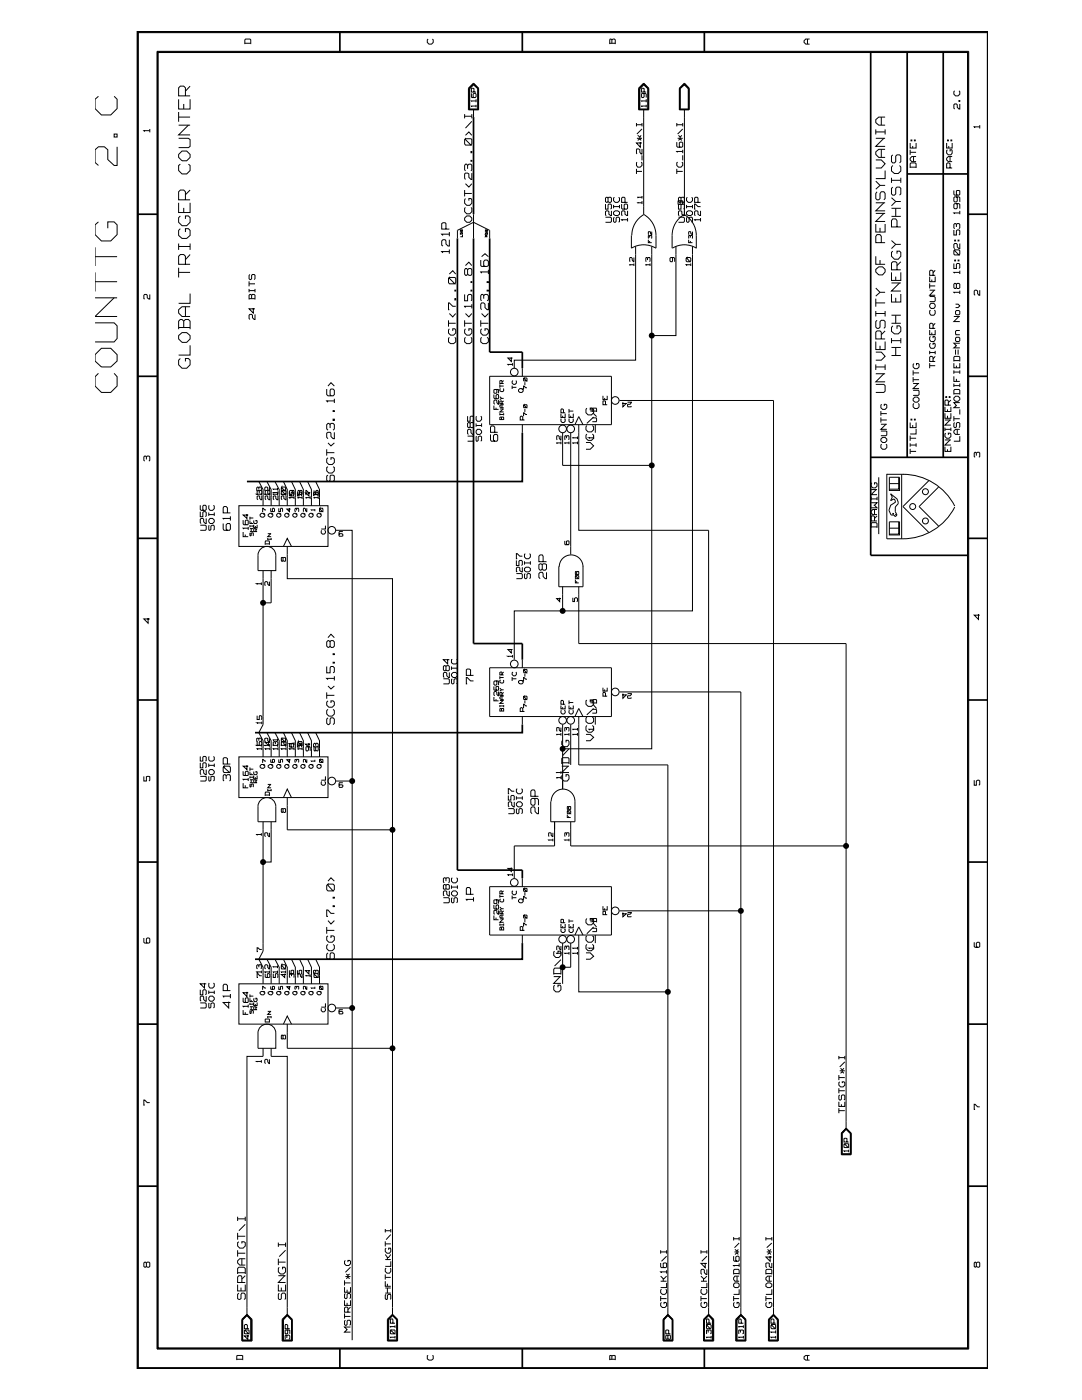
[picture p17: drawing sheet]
<svg xmlns="http://www.w3.org/2000/svg" width="216mm" height="279mm" viewBox="0 0 216 279" stroke-linecap="round" stroke-linejoin="round" font-family="sans-serif">
<g fill="none" stroke="#000" stroke-width=".2">
<path d="M19.6 19.2l-.6 .6v1.9l1.2 1.2h1.9l1.3-1.2v-1.9l-.6-.6M27.6 6.5h169.4v266.5h-169.4zM31.3 10.2h162v259h-162zM35.6 19.8v2h2.3v-2M37 19.1v-1.6l-.3-.3h-.7l-.4 .3v1.6h2.3M37.9 17.2l-.9 1M48.9 8.8v-.8l.1-.2h.9l.1 .2v.8M48.9 8.6h1.1M85.4 7.8l-.1 .2v.5l.3 .3h.5l.3-.3v-.5l-.1-.2M93.5 17.6l1-1 1 1v4.3h-2zM94.1 18.6v.9h.7l.2-.2v-.5l-.2-.2-.4 .2v.5l.2 .2M94.5 16.7l.9 .9v4.2h-1.8v-4.2z"/>
<path d="M94.5 16.9l.8 .8v4.1h-1.6v-4.1zM94.6 18.4v-.7l-.5-.1v.8h.9M95 19.8v.6M95.4 17.7l-.9-.9-.9 .9v4.1M121.7 8.6h1.1M122.1 8.6v-.6l.5-.2 .2 .2v.8M122.1 8l-.3-.2-.1 1M127.4 17.6l1-1 1.1 1v4.3h-2.1zM128.4 18.6l.1 .2v.5l-.4 .2v-.9h.7l.1 .2v.7M128.4 16.7l1 .9v4.2h-1.9v-4.2zM128.5 18.4v-.7l-.4-.1-.1 .8h.9M128.9 19.8v.6"/>
<path d="M129.3 17.7l-.9-.8-.7 .8v4.1h1.6M129.3 17.7v4.1M129.3 17.7l-.9-.9-.8 .9v4.1M135.6 17.6l1-1 .9 1v4.3h-1.9zM135.6 17.7l1-.9 .8 .9v4.1M135.7 17.7l.9-.8 .7 .8v4.1h-1.6zM137.5 17.6l-.9-.9-1 .9v4.2h1.9M161.1 7.8v1M161.5 7.8h-.7l-.4 .3v.4l.4 .3h.7M190.5 18.1l-.2 .2v.5l.4 .3h.5l.3-.3v-.5l-.2-.2M22.8 26.8h.6v.5h-.6zM23.4 29.3v3.7h-.6l-1.3-1.2v-1.9l-.7-.6h-1.2l-.6 .6v2.5l.6 .6"/>
<path d="M29.9 26.1h-1.2l.2 .1M29.9 25.7v.7M35.6 30.8l.7-.7h1l.6 .7v.6l-.6 .7h-1l-.7-.7zM35.6 27.6h2l.3 .3v1.3l-.3 .3h-2M35.6 22.4v1.9M35.6 25h2.3M35.6 23.4h2.3M36 32.8l-.4 .2v1l.7 .7h1l.6-.7v-1l-.3-.2M36.7 20.7v1.1M37 39.9v-1.6l-.3-.4h-.7l-.4 .4v1.6h2.3M37.6 25l-2 1.9h2.3M37.9 37.9l-.9 1"/>
<path d="M92.7 22.8v.8M92.7 37.9v1.3M92.7 38.6h1.4M92.7 23.2h1.4M92.9 39.6l-.2 .3v.7l.4 .4h.6l.4-.4v-.7l-.1-.3h-.4v.4M92.9 36.7l.7 .6 .5-.6M92.9 27.7v.2l1.1 1.1h-1.1l-.2-.3v-.8zM92.9 27.7h1.1l.1 .2v.8l-.1 .3M92.9 27l.7-.7 .5 .7M93.3 33.7v-.7l-.2-.2h-.2l-.2 .2v.9l.2 .2M93.3 33l.3-.2h.4l.1 .2v.9l-.1 .2M94 32h.1v.2h-.1z"/>
<path d="M94 30.2h.1v.3h-.1zM94.1 34.5v1.3l-.5-.4v-.7l-.3-.2h-.4l-.2 .2v.9l.2 .2M94.1 22.8v.8M94.1 24.2l-1.2 1.4M94.5 21.8v1.6M95 21.2h-.9v.1M95 20.2h-.9M95 20.9v.5M121.3 39.5l.2-.1h.3l.2 .1v.7l-.2 .2h-.3l-.2-.2zM121.3 39.5l-.1-.1-.4 .1v.7l.2 .2 .3-.2M122.6 39.4l-.2 .1v.5l.4 .4h.5l.3-.4v-.5l-.2-.1M127 34.2h1.1"/>
<path d="M127 24.9h1.1M127 24.6v.6M127 33.7v1M127.1 32.3l-.1 .7 .3 .4h.5l.3-.4v-.5l-.2-.2M127.1 27.6h1M127.3 28l.4-.3 .2 .3M127.3 27l.4 .3v.4M127.8 28.4v1l-.8-.9h1.1M127.9 27l-.2 .3M128.1 29.7v1h-.2l-.2-.3v-.5l-.3-.2h-.3l-.1 .2 .1 .8M128.1 39.4h-.8v.1M128.1 24.6v.6"/>
<path d="M128.1 31v1M128.1 39.1v.5M128.1 25.7l-1 1.1M128.4 21.8v21M128.9 21.2h-.9l.1 .1M128.9 20.2h-.9h.1M128.9 20.9v.5M135 28.4v.8l.2 .2h.9l.1-.2v-.7l-.1-.1h-.4l-.1 .1v.7l.1 .2M135 24.6v.6M135 33.7v1M135 34.2h1.2M135 24.9h1.2"/>
<path d="M135.2 32.3l-.2 .2v.5l.4 .4h.5l.3-.4v-.5l-.1-.2M135.2 27.6h1M135.4 28l.3-.3 .4 .3M135.4 27l.3 .3v.4M135.9 39.5l.2-.1h.3l.2 .1v.7l-.2 .2h-.3l-.2-.2zM135.9 39.5l-.2-.1-.3 .1v.7l.2 .2 .3-.2M136.1 27l-.4 .3M136.2 30.2h-1.2l.2 .2M136.2 24.6v.6M136.2 29.9v.7M136.2 31v1M136.2 25.7l-1 1.1"/>
<path d="M136.6 21.8v21M137.2 39.4l-.2 .1v.5l.3 .4h.5l.4-.4v-.5l-.2-.1M174.8 31.9h1.1l.7 .8-.7 .8h-1.1M174.8 25.8v1M174.8 36.2l.8 .8M174.8 27.6h1.8M174.8 26.3h1.8M175 38.3l-.2 .3v1l.2 .3h.3l.3-.3v-1l.3-.3h.5l.2 .3v1l-.2 .3M175.9 23.4v1.6M175.9 29.8v1.6M176.4 27.6l-1.6 1.6h1.8M176.6 37h-1l-.8 .8"/>
<path d="M176.6 34v1.6h-1.8M176.6 29.8h-1.3l-.5 .5v.5l.5 .6h1.3M176.6 23.4h-1.3l-.5 .5v.6l.5 .5h1.3M176.6 25.8v1M177.9 35.5v1M177.9 39.5l.8 .7M177.9 36h1.8M178.1 37.3l-.2 .3v1.1l.2 .2h.4l.2-.2v-1.1l.3-.3h.5l.2 .3v1.1l-.2 .2M178.1 33l-.2 .4v.7l.6 .5h.7l.5-.5v-.7l-.2-.4M178.1 30.9l-.2 .3v1.1l.2 .2h.4l.2-.2v-1.1l.3-.3h.5l.2 .3v1.1l-.2 .2M179.7 35.5v1M181.6 33.5v-.8l.2-.2h.8l.2 .2v.8"/>
<path d="M181.6 28.5v1h1.2v-1M181.6 33.4h1.2M181.6 29.9v1M181.6 30.4h1.2M181.8 27.9h.1v.2h-.1zM182.1 29.1v.4M182.3 31.2v1.1M182.5 27.9h.1v.2h-.1zM182.8 31.2h-.9l-.3 .4v.3l.3 .4h.9M188.9 28.5v1h1.1v-1M189.1 27.9h.1v.2h-.1zM189.1 29.9l-.2 .2v.5l.3 .3h.5l.3-.3-.1-.7h-.3v.3"/>
<path d="M189.3 29.1v.4M189.6 33.5v-.8l-.5-.2-.2 .2v.8h1.1M189.6 31.2v1.1M189.7 27.9h.2v.2h-.2zM190 31.2h-.8l-.3 .4v.3l.3 .4h.8M190.3 38v.8l.2 .1h.8l.2-.1v-.7h-.7v.7l.2 .1M190.8 39.3l.2 .2v.6l-.2 .2h-.3l-.2-.2v-.6l.2-.2h.8l.2 .2v.8M191.3 20.1h.2v.1h-.2zM191.5 20.7v1.1l-.5-.4v-.5l-.2-.2h-.3l-.2 .2v.7l.2 .2M195.5 25.3h-1.1l.2 .2M195.5 25v.7M19 59.4h4.4"/>
<path d="M19 49.4v3.7M19 54.4v3.8M19 56.2h4.4M19 51.2h4.4M19.6 44.3l-.6 .6v1.9l1.2 1.3h1.9l1.3-1.3v-1.9l-.6-.6h-1.3v1.3M22.8 59.4l-3.8 3.8h4.4M29.9 58.8v.9l-.5-.3v-.5l-.2-.1h-.3l-.2 .1v.7l.2 .1M35.6 40.5v1.9h2.3v-1.9M35.6 48.6v1.3M35.6 53.4v2M35.6 54.4h2.3M35.6 49.2h2.3"/>
<path d="M36 45.6l-.4 .4v1l.7 .6h1l.6-.6v-1l-.3-.4h-.6v.7M36 43.1l-.4 .3v1l.7 .6h1l.6-.6v-1l-.3-.3h-.6v.6M36.7 41.5v.9M37 52.7v-1.6l-.3-.3h-.7l-.4 .3v1.6h2.3M37.9 58.6v1.9h-2.3M37.9 50.8l-.9 1M37.9 48.6v1.3M49.7 59.6h1.2M49.7 56.1v1M49.7 57.7v.6M49.7 58h1.2M49.7 56.6h1.2"/>
<path d="M49.9 54.8l-.2 .1v.7l.2 .2 .3-.2v-.7l.2-.1h.3l.2 .1v.7l-.2 .2M50.2 59.6v-.7l.2-.1h.3l.2 .1v.9M50.2 58.9l-.2-.1-.3 .1v.9M50.9 57.7v.6M89 45.7v-1.1l-.2-.2h-.4l-.3 .2v1.1h1.6M89.5 55.5l.2-.1v.1l1.1 1.1h-1.1l-.2-.2zM89.7 55.4h1.1l.1 .1v.9l-.1 .2M89.7 54.7l.6-.7 .6 .7M89.7 50.2h-1.6l.3 .3M89.7 47.8v1.3h-.3l-.4-.4v-.6l-.2-.3h-.4l-.3 .3v.8l.3 .2M89.7 46.7h-1.6l.3 .3M89.7 46.3v.9"/>
<path d="M89.7 49.8v.8M90.8 59.6h.1v.3h-.1zM90.8 57.9h.1v.2h-.1zM91.3 47.6v-1.6l3.2-1.6 3.2 1.6v1.6M91.9 46.4v.3h.1l.1-.3 .2 .1-.1 .2M92 45.9h-.1v.3h.4v-.3h-.3v.3M92.3 46.9v.3h-.4M92.7 58.8v1.2h.6v-1l.3-.2h.4l.1 .2v.9l-.1 .1M92.9 53l.7-.7 .5 .7M92.9 41.4l-.2 .2v.6l.4 .5h.6l.4-.5v-.6l-.1-.2M93.1 43.1h.6l.4 .4v.4l-.4 .5h-.6l-.4-.5v-.4zM93.3 53.8l.3-.2h.4l.1 .2v.9l-.1 .2h-.4l-.3-.2z"/>
<path d="M93.3 53.8l-.2-.2h-.2l-.2 .2v.9l.2 .2h.2l.2-.2M94 57.9h.1v.2h-.1zM94 56.2h.1v.2h-.1zM94.5 42.8v4.8M95.9 51.9v1.1l.2 .2h1.1l.3-.2v-.8l-.3-.3h-.4l-.3 .3v.8l.3 .2M96.1 51.2l.7-.6 .7 .6M96.5 59.6v-.6l-.1-.2h-.3l-.2 .2v.9l.2 .1M96.5 59l.3-.2h.4l.3 .2v.9l-.3 .1M96.9 46.4v.3h.1l.1-.3 .2 .1-.1 .2M97 45.9h-.1v.3h.4v-.3h-.3v.3M97.2 57.9h.3v.2h-.3zM97.2 56.2h.3v.2h-.3z"/>
<path d="M97.3 46.9h-.4l.1 .2-.1 .1h.4M97.5 54.3h-1.6l.2 .2M97.5 53.8v.9M120.8 43.3h1l.2 .2v.7l-.2 .2h-1M120.8 40.7v1h.5v-.8l.2-.2h.3l.2 .2v.7l-.2 .1M122 42.1v.9l-.5-.2v-.6l-.2-.1h-.3l-.2 .1v.7l.2 .1M122.4 42.3l.4-.2h.5l.3 .2v.5l-.3 .2h-.5l-.4-.2zM122.4 40.9v.7M122.4 41.2h1.2M122.6 43.3l-.2 .2v.7l.4 .2 .1-.2v-.7l.2-.2h.3l.2 .2v.7l-.2 .2M123.6 40.9v.7M124 40.7v.9l.2 .1h.9l.1-.1v-.7l-.1-.2h-.4l-.2 .2v.7l.2 .1"/>
<path d="M124.7 40.4v-.9l-.2-.1h-.3l-.2 .1v.9h1.2M125.2 43.9h-1.2l.2 .1M125.2 42.1v.9l-.5-.2v-.6l-.2-.1h-.3l-.2 .1v.7l.2 .1M125.2 43.5v.7M126 47v2.5a4.7 4.7 0 0 1 4.9 0 7.5 7.5 0 0 0-.8-5.2l-1-1.1-.6-.4a4.8 4.8 0 0 0-2.4 4.2M126.5 52.8h-.9l.1 .2M126.5 51.4v.8l-.3-.3v-.3l-.2-.2h-.3l-.1 .2 .1 .6M126.5 52.6v.5M126.8 49.2v22.7h-24.2v1.6M128.1 40.5h-.8v.1M128.1 40.1v.6M129.2 51.9l-.1-.5h-.2v.8"/>
<path d="M129.2 51.6l.4-.2v.8M129.4 47.8v.6h.6M129.6 47.4v-.3l-.1-.1v.6M129.6 47.1h.4v.5M129.6 48.1v.3M129.7 52.8h-.8v.2M129.7 52.6v.5M130 46.2v.6l-.2-.2v-.3h-.4l.1 .5M130 49.2v43.7M134.1 49.5a7.6 7.6 0 0 1 .8-5.2l1-1.1 .6-.4a4.8 4.8 0 0 1 2.4 4.2v2.5M134.1 51.4v.8l-.4-.1v-.5l.2-.2h.6l.1 .2v.6M134.2 49.5a4.6 4.6 0 0 1 4.8 0"/>
<path d="M134.9 49.2v17.8h-4.9M135.4 43.3h1l.2 .2v.7l-.2 .2h-1M135.4 40.7v1h.5v-.8l.2-.2h.3l.2 .2v.7l-.2 .1M135.7 40.1h-.4v.6h.4M135.8 40l.4 .1v.6l-.1 .1-.4-.1zM136.6 42.1v.9l-.5-.2v-.6l-.2-.1h-.3l-.2 .1v.7l.2 .1M137 42.3l.3-.2h.5l.4 .2v.5l-.4 .2h-.5l-.3-.2zM137 41.2h1.2M137 40.9v.7M137.1 51.4l.6 .8h-.6l-.2-.1v-.5zM137.1 51.4h.6l.1 .2v.5l-.1 .1M137.2 43.3l-.2 .2v.7l.3 .2 .2-.2v-.7l.2-.2h.3l.2 .2v.7l-.2 .2"/>
<path d="M137.4 47.8v.6h.8M137.8 47.4v-.3l-.3-.1v.6M137.8 47.1h.4l-.1 .5M137.8 48.1v.3M137.8 52.8h-.9l.2 .2M137.8 52.6v.5M138.2 46.2v.6l-.4-.2v-.4l-.4 .1 .1 .5M138.2 49.2v72.7h-25.9M138.2 40.9v.7M139.3 40.4v-.9l-.2-.1h-.3l-.2 .1v.9h1.2M139.8 43.9h-1.2l.2 .1M139.8 42.1v.9l-.5-.2v-.6l-.2-.1h-.3l-.2 .1v.7l.2 .1"/>
<path d="M139.8 41.2h-.5l-.5-.5h-.2v1h.2M139.8 43.5v.7M174.8 53.8l.5-.5h.8l.5 .5v.5l-.5 .6h-.8l-.5-.6zM174.8 51.1v1.6h1.8M174.8 44.7v1.6h1.8v-1.6M174.8 59.6v1.6M174.8 57.5l.8 .8M174.8 42.6h1.8M174.8 40.5h1.8M175.6 45.5v.8M175.6 51.9v.8M175.9 48.4v-1.2l-.3-.4h-.6l-.2 .4v1.2h1.8"/>
<path d="M176.4 42.6l-1.6 1.6h1.8M176.4 40.5l-1.6 1.6h1.8M176.6 58.3h-1l-.8 .8M177.9 58.7v1.6h1.8v-1.6M177.9 54.4v1.6h1.8v-1.6M177.9 56.5h1.8M177.9 48l.8 .8M177.9 43.2h1.8M177.9 41.6h1.8M178.1 50.1l-.2 .3v.7l.6 .6h.7l.5-.6v-.7l-.2-.3h-.5v.5M178.7 41.6v1.6M178.7 55.2v.8"/>
<path d="M178.7 59.4v.9M179 53.8v-1.3l-.3-.3h-.6l-.2 .3v1.3h1.8M179 45.3v-1.3l-.3-.3h-.6l-.2 .3v1.3h1.8M179.5 56.5l-1.6 1.6h1.8M179.7 48.8h-1l-.8 .8M179.7 40.2h-1l-.8 .9M179.7 52.2l-.7 .8M185.5 59.2h.9l.2 .2v.6l-.2 .2h-.9M185.5 55.2v1h1.1v-1M185.5 56.6v1M185.5 57.9h1.1M185.5 57.1h1.1"/>
<path d="M185.9 55.8v.4M186.2 54.9v-.8l-.5-.2-.2 .2v.8h1.1M186.4 57.9l-.9 1h1.1M186.6 53.9l-.4 .5M190.3 52.6v1h.5v-.9l.2-.1h.3l.2 .1v.7l-.2 .2M190.3 50l.2-.1v.1l.8 .9h-.8l-.2-.2zM190.3 45.9v1h.5v-.8l.2-.2h.3l.2 .2v.6l-.2 .2M190.5 51.9h.2v.2h-.2zM190.5 47.9h.2v.2h-.2zM190.5 49.9h.8l.2 .1v.7l-.2 .2M190.8 56.7l.2-.1h.3l.2 .1v.7l-.2 .2h-.3l-.2-.2zM190.8 56.7l-.1-.1-.4 .1v.7l.2 .2 .3-.2"/>
<path d="M190.8 45.3v-.5l-.3-.2-.2 .2v.7l.2 .1M190.8 44.8l.2-.2h.3l.2 .2v.7l-.2 .1M190.8 40.6l.2 .2v.7l-.2 .2h-.3l-.2-.2v-.7l.2-.2h.8l.2 .2v.9M191.2 51.9h.1v.2h-.1zM191.2 47.9h.1v.2h-.1zM191.5 58.3h-1.2l.2 .2M191.5 54.4h-1.2l.2 .1M191.5 48.6v1l-.5-.3v-.5l-.2-.2h-.3l-.2 .2v.6l.2 .2M191.5 42.5h-1.2l.2 .2M191.5 42.1v.7M191.5 54v.7M191.5 58v.7"/>
<path d="M195.5 57.9v1h-.2l-.2-.3v-.5l-.3-.2-.4 .2v.7l.2 .1M19 70.8l1.2-1.3h1.9l1.3 1.3v1.3l-1.3 1.1h-1.9l-1.2-1.1zM19 64.4h3.8l.6 .6v2.6l-.6 .6h-3.8M19.6 74.5l-.6 .7v1.8l1.2 1.3h1.9l1.3-1.3v-1.8l-.6-.7M35.6 67l.7-.6h1l.6 .6v.6l-.6 .7h-1l-.7-.7zM35.6 65.4h2.3M36 71.5l-.4 .4v.9l.7 .7h1l.6-.7v-.9l-.3-.4h-.6v.6M36.7 65.4v-1.3l.3-.3h.6l.3 .3v1.6M36.7 64.1l-.4-.3h-.3l-.4 .3v1.6M37 61.2v2M37.9 68.9v2h-2.3M37.9 61.2h-1.6l-.7 .6v.7l.7 .7h1.6"/>
<path d="M50.5 61.5v1l-.8-.9h1.2M50.9 62.7v1.1l-.5-.4v-.5l-.2-.2h-.3l-.2 .2v.7l.2 .2M65.2 77.6v1.1l.2 .3h1.1l.2-.3v-.8l-.2-.3h-.5l-.1 .3v.8l.1 .3M65.4 77l.6-.6 .7 .6M66.7 79.6v.8M89.5 64.5h1.4M89.5 63.9v1.3M89.7 67.3l-.2 .3v.6l.4 .4h.6l.4-.4v-.6l-.1-.3M89.7 65.6l-.2 .3v.6l.4 .4h.6l.4-.4v-.6l-.1-.3h-.5v.4M89.7 62.6l.6 .6 .6-.6M90.9 61.1h-.6l-.6-.6h-.2v1.3h.2M92.7 64.5h1.4"/>
<path d="M92.7 63.9v1.3M92.9 67.3l-.2 .3v.6l.4 .4h.6l.4-.4v-.6l-.1-.3M92.9 65.6l-.2 .3v.6l.4 .4h.6l.4-.4v-.6l-.1-.3h-.4v.4M92.9 62.6l.7 .6 .5-.6M94.1 61.1h-1.4l.2 .3M94.1 60.7v.9M95.9 64.5h1.6M95.9 63.9v1.3M96.1 67.3l-.2 .3v.6l.5 .4h.6l.5-.4v-.6l-.3-.3M96.1 65.6l-.2 .3v.6l.5 .4h.6l.5-.4v-.6l-.3-.3h-.4v.4M96.1 62.6l.7 .6 .7-.6M97.5 60.5v1.3h-.3l-.4-.4v-.7l-.3-.2h-.4l-.2 .2v.9l.2 .2"/>
<path d="M97.7 75.1h24.3v9.7h-24.3zM98.6 78.7v.7l.1 .2h.7v-.9l-.4 .2v.5l.1 .2M99 77.7l.1 .1v.6h-.5v-.6l.8-.1 .1 .8M99.5 79.8v.9l-.4-.4v-.3l-.1-.2-.4 .2v.5l.1 .2M99.7 76.7v.7M99.7 79.2l.4 .3M99.7 77h.8M99.9 77.6h-.2v.4l.3 .1h.3l.2-.1-.1-.4M100.2 76.5v-.5h-.5v.5h.8M100.5 79.5h-.4l-.4 .3M100.5 75.9l-.3 .4M102 71.4v.7l-.7-.6h1"/>
<path d="M102.2 77v.6M102.2 77.3h.8M102.3 72.7h-1l.2 .2M102.3 72.5v.5M102.4 75.9l-.2 .2v.4l.2 .2h.4l.2-.2v-.6M103.7 77.6h.4l.3 .2v.3l-.3 .2h-.4l-.2-.2v-.3zM104.2 73.5v1.6M104.4 77.6l-.3 .2M104.5 75.5l.1-.1 .5 .6h-.5zM104.6 75.4l.6 .1-.1 .5M104.7 76.3v.6M105.2 77.4h-.3l-.4-.4 .1 .6"/>
<path d="M120.3 79v.8h.9v-.8M120.6 79.4v.4M123.6 79.9h30.7v182.7M174.8 76.7h1.6l.2 .3v1.1l-.2 .2h-1.6M174.8 70.3h1.1l.7 .8-.7 .8h-1.1M174.8 68.2v1.6h1.8v-1.6M174.8 74.6h1.8M174.8 62.1v1.1M174.8 72.7v1.1M174.8 73.2h1.8M174.8 62.6h1.8M174.8 60.5h1.8"/>
<path d="M175 63.9l-.2 .3v1.1l.2 .2h.3l.3-.2v-1.1l.3-.3h.5l.2 .3v1.1l-.2 .2M175.6 69v.8M175.9 67.6v-1.3l-.3-.3h-.6l-.2 .3v1.3h1.8M176.4 74.6l-1.6 1.6h1.8M176.6 62.1v1.1M176.6 72.7v1.1M176.6 66l-.7 .8M177.9 71h1.8M177.9 69.3h1.8M177.9 67.5v1M177.9 68h1.8M177.9 64.5h1.8"/>
<path d="M177.9 62.9h1.8M178.1 65l-.2 .4v.7l.6 .5h.7l.5-.5v-.7l-.2-.4h-.5v.6M178.7 62.9v1.6M178.7 69.3v1.7M179.7 67.5v1M182.2 79.6l.3-.4h.5l.4 .4v.3l-.4 .4h-.5l-.3-.4zM182.2 77.9h1l.2 .2v.6l-.2 .2h-1M182.2 76.5h1.2M182.2 73.9v1M182.2 75.3v1M182.2 75.8h1.2M182.2 74.4h1.2"/>
<path d="M182.4 72.6l-.2 .1v.5l.3 .4h.5l.4-.4v-.5l-.2-.1h-.3v.3M183.2 76.5l-1 1.1h1.2M185.5 65.9v.9h1.1v-.9M185.5 70v.7M185.5 72.5v1M185.5 73h1.1M185.5 70.4h1.1M185.7 68.5l-.2 .2v.5l.3 .3h.6l.2-.3v-.5l-.2-.2h-.2v.3M185.7 67.1l-.2 .2v.5l.3 .4h.6l.2-.4v-.5l-.2-.2h-.2v.4M185.7 61.9l-.2 .2v.5l.3 .3h.6l.2-.3v-.5l-.2-.2M185.8 60.5h.6l.2 .4v.3l-.2 .4h-.6l-.3-.4v-.3zM185.9 66.4v.4"/>
<path d="M186.2 72.1v-.8l-.5-.2-.2 .2v.8h1.1M186.2 65.5v-.8l-.5-.2-.2 .2v.8h1.1M186.6 71.1l-.4 .5M186.6 70v.7M186.6 64.5l-.4 .5M188.7 79.2h.2v.1h-.2zM189.4 79.2h.2v.1h-.2zM189.7 79.8l-.5 .5M190.3 79.4l.4-.3h.5l.3 .3v.4l-.3 .3h-.5l-.4-.3zM190.3 78.7v-.8l.2-.2h.8l.2 .2v.8M190.3 75.1v1h1.2M190.3 72.5v.9h1.2v-.9"/>
<path d="M190.3 72.1v-.8l.2-.2h.8l.2 .2v.8M190.3 73.9v.7M190.3 76.5v.7M190.3 78.6h1.2M190.3 77h1.2M190.3 74.3h1.2M190.3 72h1.2M190.3 63.2h1.2M190.7 60.7h.5l.3 .3-.3 .4h-.5M190.7 69.8v1M190.7 66.8h.8M190.8 67.3h.5l.2 .2v.5l-.2 .2h-.5l-.1-.2v-.5z"/>
<path d="M190.8 62h.5l.2 .1v.6l-.2 .1h-.5l-.1-.1v-.6zM190.8 73v.4M190.8 75.6v.5M191.2 69.8v1M191.3 63.2l-1 1h1.2M191.5 68.5h-1.2l.5 .5-.5 .4h1.2M191.5 66h-.7l-.1 .1v.5l.1 .2M191.5 73.9v.7M191.5 76.5v.7M29.2 91.7v-.5l-.3-.2-.2 .2v.7l.2 .1M29.2 91.2l.2-.2h.3l.2 .2v.7l-.2 .1M51.6 96.1l.9 1.6v3.2"/>
<path d="M51.6 97.7v-.3l-.2-.2-.2 .2v.5l.2 .1M51.6 97.4l.1-.2h.4v.8M51.7 98.5v-.5l-.2-.1-.2 .1v.6l.2 .1M51.7 98l.1-.1 .4 .1v.6l-.1 .1M52.2 98.6h-1l.2 .1M52.2 98.4v.5M52.2 99v.7l-.4-.2-.1-.5-.4 .1v.5l.2 .1M53.3 96.1l.8 1.6v3.2M53.8 98.6h-1l.2 .1M53.8 97.2v.8l-.4-.3v-.3l-.1-.2-.5 .2v.5l.2 .1M53.8 98.4v.5M53.8 99v.7l-.4-.2-.1-.5-.4 .1v.5l.2 .1"/>
<path d="M53.8 97.9v.8l-.4-.2-.1-.6-.4 .1v.6l.2 .1M54.9 96.1l.8 1.6v3.2M55.4 98.6h-.9l.1 .1M55.4 97.6h-.9l.1 .1M55.4 97.4v.5M55.4 98.4v.5M55.5 99v.7l-.5-.2-.1-.5-.4 .1v.5l.2 .1M55.5 98.3h-1l.2 .2M55.5 98v.6M56.2 97.2v.2l.7 .6-.8-.1zM56.2 97.2h.7v.8M56.3 97.9v.1l.7 .7h-.7l-.2-.1v-.6z"/>
<path d="M56.3 97.9h.7v.8M56.6 96.1l.7 1.6v3.2M57 98.6h-.9l.1 .1M57 98.4v.5M57.1 99v.7l-.5-.2v-.5l-.5 .1v.5l.2 .1M57.7 98.2l.1 .8 .8-.1-.1-.7-.4 .2v.5l.2 .1M58.2 96.1l.7 1.6v3.2M58.2 97.9l.1 .1v.6l-.1 .1-.5-.1v-.6l.2-.1h.7l.1 .8M58.7 99.3h-1l.2 .2M58.7 99.1v.5M59.4 98.2v.8h.3v-.6l.2-.2h.2l.1 .2-.1 .6M59.8 96.1l.7 1.6v3.2"/>
<path d="M59.8 98l-.1-.1-.3 .1 .1 .7 .3-.1M59.9 97.9h.3l.1 .1-.1 .7-.4-.1v-.6zM60.3 99.3h-.9l.1 .2M60.3 99.1v.5M61.4 96.1l.7 1.6v3.2M61.6 98.2v.8l-.6-.6h.9M61.9 99.3h-.9l.1 .2M61.9 98.3h-.3l-.6-.4 .1 .8M61.9 99.1v.5M62.7 97.9v.8h.7v-.8l-.4 .1v.6l.2 .1M63 96.1l.8 1.6v3.2M63 98.7v-.3l-.3-.2-.1 .2v.5l.1 .1"/>
<path d="M63 98.4l.1-.2 .4 .2v.5l-.2 .1M63.5 99.3h-.8v.2M63.5 99.1v.5M65.2 89.7v1.2M65.2 90.3h1.5M65.4 94.8l-.2 .2v.8l.2 .3 .5-.3v-.8l.1-.2h.5l.2 .2v.8l-.2 .3M65.4 93.1l-.2 .2v.7l.4 .4h.7l.4-.4v-.7l-.2-.2M65.4 91.4l-.2 .2v.7l.4 .4h.7l.4-.4v-.7l-.2-.2h-.5v.4M65.4 88.4l.6 .6 .7-.6M65.9 85.4v-.6l-.5-.3-.2 .3v.8l.2 .3M65.9 84.8l.1-.3h.5l.2 .3v.8l-.2 .3M66.5 83.7h.2v.2h-.2z"/>
<path d="M66.5 82h.2v.1h-.2zM66.7 86.3v1.2h-.2l-.5-.4v-.7l-.1-.1h-.5l-.2 .1v.9l.2 .2M66.7 80h-1.5l.2 .3M93.3 87h1l.2 .2v.7l-.2 .2h-1M93.3 83.1v1h.5v-.9l.2-.1h.3l.2 .1v.7l-.2 .2M93.8 84.5l-.2-.2-.3 .2v.7l.2 .1 .3-.1M94 84.3h.3l.2 .2v.7l-.2 .1h-.3l-.2-.1v-.7zM94.5 85.7v1l-.5-.3v-.5l-.2-.2h-.3l-.2 .2v.6l.2 .2M95 84.5v.7M95 84.9h1.1M95.1 87v1.1l.3-.2v-.7l.3-.2 .4 .2v.7l-.2 .2M95.1 83.1l-.1 .6 .2 .4h.6l.3-.4v-.5l-.2-.1"/>
<path d="M95.2 85.7h.6l.3 .3v.4l-.3 .3h-.6l-.2-.3v-.4zM96.1 84.5v.7M97.9 86.7v1.1l.1 .3h1.1l.2-.3v-.8l-.2-.3h-.4l-.2 .3v.8l.2 .3M98.6 80.9v.8h.9M98.7 86.3v-1l-.2-.3h-.5l-.1 .3v1h1.4M99 81.4v.3M99.7 82.5v.4M99.7 83.7h.8M99.7 82.7h.8M99.7 81.6h.8M100.1 83.7v-.4l.3-.1 .1 .6M100.1 83.3h-.4v.5"/>
<path d="M100.2 80.6v-.5h-.5v.5h.8M100.2 80.8v.6M100.4 81.6l-.7 .6h.8M100.5 80.8h-.5l-.3 .1v.3l.3 .2h.5M100.5 82.5v.4M100.5 80l-.3 .3M104.2 84.8v1.6M104.3 83.8v-.6l-.3-.1-.2 .1v.6h.8M104.5 80.9l.1-.1 .5 .6h-.5zM104.6 80.8l.6 .1-.1 .5M104.7 81.6v.6M105.2 82.7h-.3l-.4-.3 .1 .6"/>
<path d="M111.9 82.5v.8h.9v-.8M111.9 88.4h-.8l.1 .2M111.9 87v.8l-.3-.3v-.4l-.2-.1h-.2l-.1 .1 .1 .7M111.9 88.1v.5M112 83.6l-.1 .5 .3 .2h.3l.3-.2v-.4l-.2-.1M112.3 86.4v6.5h17.7v56.5h-17.7M112.3 83v.3M112.4 82.4v-.6l-.4-.2-.1 .8h.9M113 87.5l-.1-.5h-.1v.8M113 87.1l.5-.1v.8M113.5 82.5v.8h.9v-.8M113.5 88.4h-.8l.1 .2"/>
<path d="M113.5 81.6v.8M113.5 88.1v.5M113.5 82h.9M113.6 83.6l-.1 .5 .3 .2h.3l.3-.2-.1-.5M113.9 83v.3M113.9 86.4v24.3M114.7 84.8l.8-1.7 .8 1.7M115.2 88.4h-.9l.1 .2M115.2 87.4h-.9l.1 .1M115.2 87.1v.5M115.2 88.1v.5M115.5 84.8v21h25.9v156.8"/>
<path d="M116.9 88.3h.9l.6 .7-.6 .7h-.9M117.1 86.6l-.2 .3v.6l.4 .4h.7l.4-.4v-.6l-.2-.3M117.1 84.9l-.2 .3v.6l.4 .4h.7l.4-.4v-.6l-.2-.3M117.1 81.4l-.2 .3v.7l.4 .4h.7l.4-.4v-.7l-.2-.3h-.4v.5M117.9 81.4v.8M118.2 83.4h.8v.2v.6h-.8M118.2 82.2v-.6l.2-.2h.6v.8M118.2 82h.8M118.4 82.5l.6 .6M118.4 87.4h-.9l.2 .1M118.4 83.2l-1.3 1.3M118.4 87.1v.5"/>
<path d="M118.8 84.8v1.6M120.8 80.8v-.7l-.4-.1-.1 .8h.9M124.3 80.3v.9l.7-.7h-.8M125.2 80.3h.8l-.3 .4-.5 .1 .1 .4h.6l.1-.2M173.8 99.1v.7M173.8 99.6h1.2M173.8 97.7h1.2M174 96.4l-.2 .1v.5l.4 .4h.5l.3-.4v-.5l-.2-.1h-.3v.3M174.8 97.7l-1 1h1.2M175 99.1v.7M175.3 95.2v11.4M175.8 87.6l.3-.3h.5l.4 .3v.4l-.4 .3h-.5l-.3-.3z"/>
<path d="M175.8 86l1.2 .1v.7l-.2 .2h-1M175.8 83.8h1.2M175.8 84.7h1.2M175.8 82v1M175.8 83.3v1M175.8 82.5h1.2M175.9 88.6l-.1 .2v.5l.3 .4h.5l.4-.4v-.5l-.2-.2M175.9 80.7l-.1 .2v.5l.3 .3h.5l.4-.3v-.5l-.2-.2h-.4v.3M176.8 84.7l-1 1h1.2M177 94.6v12.9a16.5 16.5 0 0 0 7.7-.9 11.6 11.6 0 0 0 5.8-5.4M177 94.7h3.3M177.5 95.2h2v2.7h-2z"/>
<path d="M177.5 96.5h2M177.7 98.6l1.3 1 .2 .6v.3l-.6 .7v.9l.4 .7-.4 .3-.2-.3h-.6l-.4-.9 .3-1.1 .9-.6v-.3l-.2-.3-.7 .3 .4-.7zM179.3 95.2v2.4h-1.8M179.9 94.7v12.8M180.2 94.7a11.6 11.6 0 0 1 10.3 6.3M181.6 84.3v1h1.2v-1M181.6 87v1M181.6 88.5v.7M181.6 89.6v1M181.6 90.1h1.2M181.6 88.8h1.2M181.6 87.5h1.2"/>
<path d="M181.8 83.7h.1v.1h-.1zM182.1 84.8v.5M182.4 80.5l-.2 .2v.5l.3 .3h.5l.4-.3v-.5l-.2-.2M182.5 83.7h.1v.1h-.1zM182.8 85.6v1h-1.2M182.8 88.5v.7M185.3 95.9l-5.1 5.2 5.1 5.2M187.3 97.2l-3.9 3.9 3.9 3.9M188.6 89.2v.9h1.1v-.9M188.6 82.5v1h1.1v-1M188.6 81.2v.9h1.1v-.9M188.6 87.8h1.1"/>
<path d="M188.6 85.3v.7M188.6 85.7h1.1M188.6 83.8h1.1M188.7 86.4l-.1 .2v.5l.3 .4h.5l.3-.4v-.5l-.1-.2h-.4v.4M189.1 81.7v.4M189.1 83v.5M189.1 89.7v.4M189.2 80.9v-.9l-.1-.2h-.4l-.1 .2v.9h1.1M189.6 87.8l-1 1h1.1M189.6 83.8l-1 1h1.1M189.7 85.3v.7M190.3 83.1v1"/>
<path d="M190.3 83.6h1.2M190.5 84.3l-.2 .2v.7l.4 .1 .1-.1v-.7l.2-.2h.3l.2 .2v.7l-.2 .1M191 85.7v1M191.5 87v1.1h-1.2M191.5 85.7h-.8l-.4 .3v.4l.4 .3h.8M191.5 80.3h-1.2l.5 .6-.5 .5h1.2M191.5 81.7v1M194.8 90.9v-.5l-.2-.1-.2 .1v.7l.2 .2M194.8 90.4l.3-.1 .4 .1v.7l-.2 .2M40 104.8h1l.1 .2v.7l-.1 .1h-1M40 102.1v1h.5v-.8l.1-.2h.4l.1 .2v.7l-.1 .1M40 100.8v.9l.1 .2h.9l.1-.2v-.7l-.1-.2h-.4l-.1 .2v.7l.1 .2"/>
<path d="M41.1 103.5v1l-.5-.4v-.5l-.1-.1h-.4l-.1 .1v.7l.1 .2M41.7 102.3v.7M41.7 102.7h1.1M41.7 104.8v1l.4-.1v-.7l.2-.2 .5 .2v.7l-.2 .1M41.7 100.8v.7l.2 .4h.5l.4-.4v-.5l-.2-.2M41.9 103.5h.5l.4 .3v.3l-.4 .4h-.5l-.2-.4v-.3zM42.8 102.3v.7M44.5 104.5v1.1l.2 .2h1.1l.2-.2v-.9l-.2-.2h-.4l-.3 .2v.9l.3 .2M45.4 102.4v-1.1l-.3-.2h-.4l-.2 .2v1.1h1.5M46 103.5h-1.5l.2 .1M46 103v.9M47.7 100.9h17.7v8.2h-17.7z"/>
<path d="M48.5 106.2v.9h1M48.5 103.8v.8l.2 .1h.7v-.9h-.3l-.2 .2v.6l.2 .1M48.9 106.7v.4M49.3 102.6v.9l-.8-.7h1M49.5 105.4h-1l.2 .2M49.5 105.2v.5M49.9 103.9v.6h.6M49.9 103.1v.6M49.9 104.8v.4M49.9 106.1h.6M49.9 105.5h.6M49.9 105h.6"/>
<path d="M49.9 103.4h.6M50 106.3v.6l.1-.1v-.4h.4v.5M50.1 104.2v.3M50.1 105.5v.6M50.5 104.8v.4M50.6 104.7v.6h.7v-.6M50.7 103.9l-.1 .4 .2 .2h.3l.2-.2-.1-.4h-.1v.2M51 105v.3M51.1 106.1v-.5l-.4-.1-.1 .6h.7M51.3 105.5l-.2 .3M52 109.6a1.78 1.78 0 0 1 1.9-.4 1.78 1.78 0 0 1 1.1 1.6v3.1h-3.5v-3.1v-.4zM52.2 102.4h.4l.2 .3v.3l-.2 .2h-.4l-.3-.2v-.3z"/>
<path d="M52.2 116.5h-1l.2 .1M52.2 116.2v.6M52.5 113.9v6.4h1.6v-6.4M52.8 102.4l-.2 .3M52.9 108.7l.1-.8h.7l.1 .8M52.9 108.5h.9M53.1 101.8h-.3l-.4-.4 .1 .7M53.4 107.4v.4M53.4 107.6h.7M53.4 106.5h.7M53.5 102.7l.3-.3h.4l.2 .3v.3l-.2 .2h-.4l-.3-.2zM53.8 116.1v.7l-.4-.2v-.4l-.1-.1-.5 .1v.6h.2"/>
<path d="M54 101.4l.1 .7 .7-.1v-.4l-.4-.2v.7M54 106.5l-.6 .6h.7M54.1 107.4v.4M54.4 102.4l-.2 .3M55.5 102.4h.3l.2 .3v.3l-.2 .2h-.3l-.3-.2v-.3zM55.6 101.4v.7h.4v-.7h.3l.1 .2-.1 .5M56 102.4l-.2 .3M56.5 111.3h.5l-.1 .7-.4-.2zM56.5 111.3h-.4l.1 .7 .3-.2M56.6 109.1l.7-1.7 .9 1.7M57.1 102.4h.3l.3 .3v.3l-.3 .2h-.3l-.3-.2v-.3zM57.3 109.1v6.4h21v50.1h-21v-6.4"/>
<path d="M57.7 102.4l-.3 .3M57.7 101.4v.7l-.5-.5h.8M58.7 102.4h.3l.3 .3v.3l-.3 .2h-.3l-.3-.2v-.3zM59.2 101.9l-.2-.5-.2 .2v.4l.2 .1M59.2 101.6l.1-.2h.2v.7M59.3 102.4l-.3 .3M60.3 102.4h.3l.3 .3v.3l-.3 .2h-.3l-.3-.2v-.3zM60.9 102.4l-.3 .3M61.2 101.4v.7l-.2-.2v-.3l-.4-.2v.7M61.9 102.4h.3l.3 .3v.3l-.3 .2h-.3l-.3-.2v-.3zM62.5 102.4l-.3 .3M62.8 101.8h-.7l.1 .1"/>
<path d="M62.8 101.6v.4M63.5 102.4h.3l.3 .3v.3l-.3 .2h-.3l-.3-.2v-.3zM63.8 101.4v.2l.5 .5-.5-.1zM63.8 101.4h.5v.7M64.1 102.4l-.3 .3M64.2 105.8l-.1 .5 .2 .3h.4l.2-.3v-.3l-.1-.2M64.9 104.9v.7h-.8M67.1 105.8h3.2v50.1h-3.2M68.4 106.1h-.7l-.1 .2 .1 .7 .7-.1-.2-.4h-.5l-.1 .2M103 114.5h1.1l.1 .1v.7l-.1 .2h-1.1M103 111.8v1.1h.5v-.9l.2-.2h.4l.1 .2v.7l-.1 .2M104.2 113.2v.9l-.5-.2v-.5l-.2-.2h-.3l-.2 .2v.6l.2 .1"/>
<path d="M104.2 111h-.5l-.5-.5h-.2v1h.2M104.6 113.5l.4-.3h.5l.3 .3v.4l-.3 .2h-.5l-.4-.2zM104.6 112v.7M104.6 112.4h1.2M104.8 114.5l-.2 .1v.7l.4 .2 .2-.2v-.7l.1-.1h.4l.1 .1v.7l-.1 .2M104.8 110.5l-.2 .2v.5l.4 .3h.5l.3-.3v-.5l-.1-.2M105.8 112v.7M108.2 112.7l.2-.2h.4l.3 .2v.8l-.3 .3h-.4l-.2-.3zM108.2 112.7l-.3-.2-.4 .2v.8l.3 .3 .4-.3M108.4 112.1v-1.1l-.2-.3h-.4l-.3 .3v1.1h1.6M109.1 114.2v1.3h-.3l-.4-.4v-.6l-.2-.3h-.4l-.3 .3v.7l.3 .3M111.5 113v4.1h4.8v-4.1"/>
<path d="M111.6 113.1a2.37 2.37 0 0 1 2.4-2.4 2.37 2.37 0 0 1 2.3 2.4M111.7 119.3v.8l-.6-.6h.8M112.3 117.1v4.8h-9.7v9.8M112.7 107.9l.1 .8h.7v-.7h-.5v.5l.2 .2M114.3 119.3v.8h.3v-.6l.2-.2 .4 .2v.5l-.1 .1M114.8 115.7v.6h.7M114.9 114.9l.5 .6-.6-.1zM114.9 114.9l.6 .1-.1 .5M115.1 114.1h.4l-.1 .6-.3-.1zM115.1 114.1h-.3l.1 .6 .2-.1M115.1 116v.3M115.5 117.1v11.3h53.3v97"/>
<path d="M173.8 105.3v-.8l.2-.2h.8l.2 .2v.8M173.8 100.3h1.2l-.5 .5M173.8 105.2h1.2M174.3 100.8h.2l.5 .5h-1.2M174.5 104v-.9l-.2-.1h-.3l-.2 .1v.9h1.2M174.5 101.7v1M175 101.7h-.8l-.4 .3v.4l.4 .3h.8M175 103l-.5 .5M177.5 104.1h2v2.7h-2zM177.5 105.4h2M178.6 102.6l.3 .3M179.3 104.1v2.5h-1.8"/>
<path d="M29.5 123.4v1l-.8-.9h1.2M52.5 120.3v24.3l-.9 1.6 .9 1.6v3.2M65.2 133v1.3h.7v-1l.1-.3h.5l.2 .3v.8l-.2 .2M65.2 138.2v1.2M65.2 138.8h1.5M65.4 139.9l-.2 .2v.6l.4 .4h.7l.4-.4v-.6l-.2-.2h-.5v.4M65.4 136.9l.6 .6 .7-.6M65.4 127.3l.6-.7 .7 .7M65.9 128.1l-.3-.3-.4 .3v.8l.2 .3 .5-.3M66 127.8h.5l.2 .3v.8l-.2 .3h-.5l-.1-.3v-.8zM66.5 132.2h.2v.1h-.2zM66.5 130.5h.2v.1h-.2z"/>
<path d="M66.7 135.4h-1.5l.2 .2M66.7 135v.8M88.5 135.5h1l.2 .1v.7l-.2 .2h-1M89 133l.2-.2h.3l.2 .2v.7l-.2 .2h-.3l-.2-.2zM89 133l-.2-.2-.3 .2v.7l.1 .2 .4-.2M89.3 131.6v.9l-.8-.8h1.2M89.7 134.2v1l-.5-.3v-.5l-.2-.2h-.4l-.1 .2v.6l.1 .2M90.1 133v.7M90.1 133.3h1.2M90.3 135.5l-.2 .1v.7l.2 .2 .3-.2v-.7l.2-.1h.3l.2 .1v.7l-.2 .2M90.3 131.6l-.2 .1v.5l.3 .3h.5l.4-.3v-.5l-.2-.1M90.4 134.2h.5l.4 .3v.4l-.4 .3h-.5l-.3-.3v-.4z"/>
<path d="M91.3 133v.7M93.9 134.8v-1.1l-.3-.2h-.4l-.2 .2v1.1h1.5M94.5 135.9h-.6l-.7-.7h-.2v1.3h.2M97.7 133.3h24.3v9.7h-24.3zM98.6 139.1v.8h.9M98.6 137v.7l.1 .1h.7l.1-.7h-.5v.6l.1 .1M99 135.9l.1 .2v.5l-.1 .1-.4-.1v-.5l.1-.2h.7l.1 .8M99 139.5v.4M99.5 138v.9l-.4-.3v-.4l-.1-.2-.4 .2v.5l.1 .2M99.7 135v.6M99.7 139.8h.8M99.7 137.3l.4 .4"/>
<path d="M99.7 135.2h.8M99.9 135.7l-.2 .1v.3l.3 .2h.3l.2-.2-.1-.4M100.2 138.8v-.5h-.5v.5h.8M100.2 134.7v-.5h-.5v.5h.8M100.2 138.9v.7M100.4 139.8l-.7 .6h.8M100.5 138.9h-.5l-.3 .3 .3 .4h.5M100.5 137.7h-.4l-.4 .2M100.5 138.2l-.3 .3M100.5 134.1l-.3 .4M102 129.5v.8l-.7-.7h1M102.2 135.1v.8"/>
<path d="M102.2 135.5h.8M102.3 131h-1l.2 .1M102.3 130.7v.5M102.4 134.1l-.2 .2v.3l.2 .3h.4l.2-.3v-.5M103.5 136l.2-.2h.4l.3 .2v.2l-.3 .3h-.4l-.2-.3zM104.2 131.7v1.6M104.4 135.8l-.3 .2M104.6 138.9l.5 .7h-.5zM104.6 138.9l.6 .1-.1 .6M104.6 133.6l.5 .7h-.5zM104.6 133.6l.6 .1-.1 .6M104.7 134.5v.5"/>
<path d="M104.7 139.8v.6M105.2 135.6h-.3l-.4-.4 .1 .7M113.5 139.8v.7M117.1 139.7l-.2 .2v.6l.4 .5h.7l.4-.5v-.6l-.2-.2h-.4v.4M117.9 139.6v.8M120.3 137.2v.7h.9v-.7M120.6 137.6v.3M120.8 138.9v-.6l-.4-.1-.1 .7h.9M123.6 138.1h24.2v124.5M124.3 138.4v1l.7-.7h-.8M125.2 138.4h.8l-.3 .5h-.5l.1 .5h.6l.1-.2M195.2 122.6v1l-.8-.8h1.1"/>
<path d="M28.7 154.9v1h.5v-.9h.7v.7l-.2 .2M40 154.9l1.1 .1v.7l-.1 .2h-1M40 152.2v1h.5v-.8l.1-.2h.4l.1 .2v.7l-.1 .1M40 151v.9h.5v-.8l.1-.1h.4l.1 .1v.7l-.1 .1M41.1 153.6v1l-.5-.3v-.5l-.1-.2h-.4l-.1 .2v.6l.1 .2M41.7 152.4v.7M41.7 152.7h1.1M41.7 154.9v1l.4-.2v-.7h.7v.7l-.2 .2M41.7 151v.6l.2 .3h.5l.4-.3v-.5l-.2-.1M41.9 153.6h.5l.4 .3v.4l-.4 .3h-.5l-.2-.3v-.4zM42.8 152.4v.7M44.7 152.9v.3l1.1 1h-1.1l-.2-.3v-.7z"/>
<path d="M44.7 152.9h1.1l.2 .3v.7l-.2 .3M45.1 155.4v-.5l-.1-.3h-.3l-.2 .3v.8l.2 .2M45.1 154.9l.3-.3h.4l.2 .3v.8l-.2 .2M45.4 152.5v-1.1l-.3-.2h-.4l-.2 .2v1.1h1.5M47.7 151h17.7v8.2h-17.7zM48.5 156.3v.9h1M48.5 153.9v.8l.2 .1 .8-.1-.1-.8h-.3l-.2 .2v.6l.2 .1M48.9 156.7v.5M49.3 152.7v.9l-.8-.7h1M49.5 155.5h-1l.2 .2M49.5 155.3v.6M49.9 154v.6h.6"/>
<path d="M49.9 156.2h.6M49.9 155.6h.6M49.9 153.2v.6M49.9 154.9v.5M49.9 155.1h.6M49.9 153.5h.6M50 156.5l-.1 .5 .1 .1 .1-.6h.4v.6M50.1 154.3v.3M50.1 155.6v.6M50.5 154.9v.5M50.6 154.8v.6h.7v-.6M50.7 154l-.1 .4 .2 .2h.3l.2-.2v-.3l-.2-.1v.2"/>
<path d="M51 155.1v.3M51.1 156.2v-.5l-.4-.1-.1 .6h.7M51.3 148v.8h.4l.1-.8 .4 .2v.5l-.1 .1M51.3 142.8v.8h.4l.1-.8 .4 .2v.5l-.1 .1M51.3 155.6l-.2 .4M51.6 147.8v-.4h-.4v.5l.2 .2M51.6 147.4h.6l-.1 .7M51.9 152.8l.3-.2h.4l.2 .2v.3l-.2 .2h-.4l-.3-.2zM52 159.7a1.78 1.78 0 0 1 1.9-.4 1.78 1.78 0 0 1 1.1 1.7v3h-3.5v-3v-.5zM52.2 148.8h-1h.2M52.2 148.5v.5M52.2 149.4h-.9l.2 .2"/>
<path d="M52.2 144.3h-.9l.2 .1M52.2 144v.5M52.2 149.2v.5M52.8 152.6l-.2 .2M52.9 158.8l.1-.7h.7l.1 .7M52.9 158.7h.9M53.1 151.9h-.3l-.4-.3 .1 .5M53.3 146.2l.8 1.6v3.2M53.4 157.5v.4M53.4 157.7h.7M53.4 156.5h.7M53.5 152.8l.3-.2h.4l.2 .2v.3l-.2 .2h-.4l-.3-.2z"/>
<path d="M53.6 148v.8l-.7-.6h.9M53.8 148.8h-1h.2M53.8 147.3v.8l-.4-.3v-.4h-.6v.5l.2 .2M53.8 148.5v.5M53.8 149.4h-.9l.2 .2M53.8 149.2v.5M54 151.6l.1 .5h.7v-.5h-.4v.5M54 156.5l-.6 .7h.7M54.1 157.5v.4M54.4 152.6l-.2 .2M54.9 146.2l.8 1.6v3.2M54.9 148.5v-.3l-.2-.2-.2 .2v.5l.2 .1"/>
<path d="M54.9 148.2l.1-.2 .5 .2v.5l-.2 .1M55.2 152.8l.3-.2h.3l.2 .2v.3l-.2 .2h-.3l-.3-.2zM55.4 148.8h-.9h.1M55.4 147.7h-.9l.1 .1M55.4 147.4v.5M55.4 148.5v.5M55.5 149.4h-1l.2 .2M55.5 149.2v.5M55.6 151.6v.5h.4v-.5h.4l-.1 .5M56 152.6l-.2 .2M56.1 147.4l.1-.1 .7 .8h-.7zM56.2 147.3l.8 .1-.1 .7"/>
<path d="M56.6 159.2l.7-1.7 .9 1.7M56.6 146.2l.7 1.6v3.2M56.8 152.8l.3-.2h.3l.3 .2v.3l-.3 .2h-.3l-.3-.2zM57 148.8h-.9h.1M57 148.5v.5M57.1 149.4h-1l.2 .2M57.1 148v.8l-.5-.3v-.5l-.5 .2v.5l.2 .1M57.1 149.2v.5M57.7 152.6l-.3 .2M57.7 151.6v.5l-.5-.5h.8M57.7 148.3l.1 .8 .8-.1-.1-.7-.4 .2v.5l.2 .1M58.2 146.2l.7 1.6v3.2"/>
<path d="M58.4 152.8l.3-.2h.3l.3 .2v.3l-.3 .2h-.3l-.3-.2zM58.7 149.4h-1l.2 .2M58.7 148.4h-1l.2 .1M58.7 148.2v.5M58.7 149.2v.5M59.2 152v-.4h-.4v.5h.2M59.2 151.6h.4l-.1 .5M59.3 152.6l-.3 .2M59.4 148.3v.8h.3v-.6l.2-.2h.2l.1 .2-.1 .6M59.5 148v.2l.7 .6-.8-.1zM59.5 148h.7v.8M59.8 146.2l.7 1.6v3.2"/>
<path d="M60 152.8l.3-.2h.3l.3 .2v.3l-.3 .2h-.3l-.3-.2zM60.3 149.4h-.9l.1 .2M60.3 149.2v.5M60.9 152.6l-.3 .2M61.2 151.6v.5l-.2-.1v-.4h-.5l.1 .5M61.4 146.2l.7 1.6v3.2M61.4 149l.2 .2v.5l-.5 .2v-.9h.7l.1 .9M61.6 152.8l.3-.2h.3l.3 .2v.3l-.3 .2h-.3l-.3-.2zM61.6 148.3v.8l-.6-.6h.9M62.5 152.6l-.3 .2M62.8 151.9h-.7l.1 .1M62.8 151.6v.5"/>
<path d="M63 146.2l.8 1.6v3.2M63 149.2l.4-.2v.9l-.4-.2zM63 149.2l-.1-.2-.2 .2v.7l.3-.2M63 148.8v-.3l-.3-.2-.1 .2v.5l.1 .1M63 148.5l.1-.2 .4 .2v.5l-.2 .1M63.2 152.8l.3-.2h.3l.3 .2v.3l-.3 .2h-.3l-.3-.2zM63.8 151.6l.5 .5h-.5zM63.8 151.6h.6l-.1 .5M64.1 152.6l-.3 .2M64.2 156l-.1 .5 .2 .2h.4l.2-.2v-.4l-.1-.1M64.9 154.9v.8h-.8M65.4 143.3l-.2 .2v.9l.4 .2 .3-.2v-.9l.1-.2h.5l.2 .2v.9l-.2 .2"/>
<path d="M65.4 141.6l-.2 .2v.7l.4 .4h.7l.4-.4v-.7l-.2-.2M68.4 156.2h-.7l-.1 .2 .1 .7h.5l.2-.4h-.8M70.3 155.9v45.3h-3.2M99.7 140.7v.4M99.7 141.9h.8M99.7 140.9h.8M100.1 141.9v-.4l.3-.1 .1 .6M100.1 141.5h-.4v.5M100.5 140.7v.4M101.4 158.7v1h.5v-.8l.2-.2h.3l.2 .2v.7l-.2 .1M102.6 157.9h-.5l-.5-.5h-.2v1h.2M103 158.9v.7"/>
<path d="M103 159.3h1.2M103.2 157.4l-.2 .2v.5l.4 .3h.5l.3-.3v-.5l-.1-.2M104.2 143v1.6M104.2 158.9v.7M104.3 142v-.6l-.3-.2-.2 .2v.6h.8M105.2 140.9h-.3l-.4-.4 .1 .7M106.6 159.3l.2 .3v.8l-.2 .3h-.4l-.3-.3v-.8l.3-.3h1l.2 .3v1.1M106.8 158.9v-1l-.2-.3h-.4l-.3 .3v1h1.5M109.9 159.9v4.1h4.8v-4.1a2.37 2.37 0 0 0-2.3-2.4 2.37 2.37 0 0 0-2.4 2.4M111.9 140.8v.7h.9v-.7M111.9 146.6h-.8l.1 .1M111.9 145.2v.8l-.3-.3v-.4h-.5l.1 .7"/>
<path d="M111.9 155.2h-.8l.1 .2M111.9 154.2h-.8l.1 .1M111.9 146.3v.5M111.9 153.9v.5M111.9 154.9v.5M112 141.7l-.1 .5 .3 .3h.3l.3-.3v-.3l-.2-.2M112.1 152.5v-1.1l.2-.2h1.1l.1 .2v1.1M112.1 152.9h1.4M112.1 152.2h1.4M112.3 154.6l-.2 .3v.5l.4 .5h.7l.3-.5v-.5l-.1-.3h-.5v.4M112.3 147.7l-.2 .3v.6l.4 .4h.7l.3-.4v-.6l-.1-.3h-.5v.5M112.3 141.1v.4"/>
<path d="M112.3 144.6v12.9M112.4 140.5v-.5l-.4-.2-.1 .7h.9M113 145.7v-.4l-.2-.1v.8M113 145.3h.5v.7M113.4 152.9l-1.3 1.3h1.4M113.5 140.8v.7h.9v-.7M113.5 146.6h-.8l.1 .1M113.5 146.3v.5M113.5 140.2h.9M113.5 149.4l-1.2 1.4M113.6 141.7l-.1 .5 .3 .3h.3l.3-.3-.1-.5M113.9 141.1v.4"/>
<path d="M113.9 144.6v8.1M114.7 143l.8-1.6 .8 1.6M115.2 146.6h-.9l.1 .1M115.2 145.5h-.9l.1 .2M115.2 145.3v.5M115.2 146.3v.5M115.5 143v9.7h17.8v45.3M116.9 146.6h.9l.6 .6-.6 .6h-.9M117.1 144.8l-.2 .2v.7l.4 .4h.7l.4-.4v-.7l-.2-.2M117.1 143.1l-.2 .2v.7l.4 .4h.7l.4-.4v-.7l-.2-.2M118.2 141.6h.8v.1v.6h-.8M118.2 140.4v-.6l.2-.2h.6v.8"/>
<path d="M118.2 140.3h.8M118.4 140.6l.6 .8M118.4 145.5h-.9l.2 .2M118.4 141.4l-1.3 1.3M118.4 145.3v.5M118.8 143v1.6M194.4 155.7v1h.4v-.8l.3-.2 .4 .2v.6l-.2 .2M52.2 166.5h-1l.2 .2M52.2 166.3v.5M52.5 172v17.8l-.9 1.6 .9 1.6v3.3M52.5 164v8h1.6v-8M53.8 166.2v.8l-.4-.3v-.4h-.6v.5l.2 .2"/>
<path d="M56.5 161.5h.5l-.1 .6-.4-.1zM56.5 161.5h-.4l.1 .6 .3-.1M65.2 176.7l.2-.3v.3l1.1 1.1h-1.1l-.2-.3zM65.4 176.4h1.1l.2 .3v.8l-.2 .3M65.4 175.9l.6-.7 .7 .7M66.5 179.1h.2v.1h-.2zM78.3 165.6v43.6M88.5 179.2h1l.2 .1v.7l-.2 .2h-1M89 176.7l.2-.2h.3l.2 .2v.7h-.7zM89 176.7l-.2-.2-.3 .2v.7h.5M89 175.9v-.6l-.4-.1-.1 .1v.7l.1 .2M89 175.3l.2-.1h.3l.2 .1v.7l-.2 .2"/>
<path d="M89.7 177.8v1l-.5-.3v-.5l-.2-.2h-.4l-.1 .2v.6l.1 .2M90.1 176.7v.7M90.1 177h1.2M90.3 179.2l-.2 .1v.7l.2 .2 .3-.2v-.7l.2-.1h.3l.2 .1v.7l-.2 .2M90.3 175.2l-.2 .1v.6l.3 .3h.5l.4-.3v-.6l-.2-.1M90.4 177.8h.5l.4 .3v.4l-.4 .3h-.5l-.3-.3v-.4zM91.3 176.7v.7M93.9 178.5v-1.1l-.3-.3h-.4l-.2 .3v1.1h1.5M94.5 179.5h-1.5l.2 .2M94.5 179.1v.8M97.7 177h24.3v9.6h-24.3zM99 179.6l.1 .1v.6h-.5v-.6l.8-.1 .1 .7"/>
<path d="M99.7 178.6v.6M99.7 178.9h.8M99.9 179.4l-.2 .1v.3l.3 .2h.3l.2-.2-.1-.4M100.2 178.4v-.5h-.5v.5h.8M100.5 177.8l-.3 .3M101.4 161.4h1l.2 .1v.7l-.2 .2h-1M102 173.1v.8l-.7-.6h1M102.2 178.7v.8M102.2 179.2h.8M102.3 174.6h-1l.2 .2M102.3 174.3v.5M102.4 177.8l-.2 .1v.4l.2 .3h.4l.2-.3v-.5"/>
<path d="M102.6 160v1l-.5-.3v-.5l-.2-.2h-.3l-.2 .2v.7l.2 .1M103.2 161.4l-.2 .1v.7l.4 .2 .1-.2v-.7l.2-.1h.4l.1 .1v.7l-.1 .2M103.4 160h.5l.3 .4v.3l-.3 .3h-.5l-.4-.3v-.3zM103.5 179.7l.2-.3h.4l.3 .3v.2l-.3 .3h-.4l-.2-.3zM104.2 175.3v1.7M104.4 179.4l-.3 .3M104.5 177.4l.1-.1 .5 .6h-.5zM104.6 177.3l.6 .1-.1 .5M104.7 178.1v.6M105.2 179.2h-.3l-.4-.3 .1 .6M107.4 161v1.4h-.2l-.4-.4v-.7l-.2-.3h-.4l-.3 .3v.8l.3 .3M110.3 167.6h-.8l.1 .1"/>
<path d="M110.3 166.2v.8l-.3-.3v-.4l-.2-.1-.3 .1 .1 .7M110.3 167.4v.5M110.7 164v4.8h-8.1v6.5M113 166.7v-.4l-.2-.1v.8M113 166.3h.5v.7M113.2 162.6v.6h.7M113.3 161.8l.5 .6-.6-.1zM113.3 161.8l.6 .1-.1 .5M113.5 161h.4l-.1 .5h-.3zM113.5 161h-.3v.5h.3M113.5 162.9v.3M113.5 167.6h-.8l.1 .1"/>
<path d="M113.5 167.4v.5M113.9 164v4.8h54.9M28.7 187.2v.8l.2 .2h.8l.2-.2v-.6l-.2-.2h-.3l-.2 .2v.6l.2 .2M40 197.5v1h.5v-.8l.1-.2h.4l.1 .2v.7l-.1 .1M40.8 196.2v1l-.8-.9h1.1M41.1 198.8v1l-.5-.3v-.5l-.1-.2h-.4l-.1 .2v.6l.1 .2M41.7 197.7v.7M41.7 198h1.1M41.7 196.2v.6l.2 .4h.5l.4-.4v-.5l-.2-.1M41.9 198.8h.5l.4 .3v.4l-.4 .3h-.5l-.2-.3v-.4zM42.8 197.7v.7M45.4 197.7v-1l-.3-.3h-.4l-.2 .3v1h1.5"/>
<path d="M45.6 199.9v1.3l-1.1-1.1h1.5M46 198.8h-1.5l.2 .3M46 198.4v.8M47.7 196.3h17.7v8.1h-17.7zM48.5 199.1v.8l.2 .2h.7v-1h-.3l-.2 .2v.6l.2 .2M49.3 198v.9l-.8-.8h1M49.9 199.2v.7h.6M49.9 198.5v.6M49.9 198.8h.6M50.1 199.6v.3M50.7 199.2l-.1 .4 .2 .3h.3l.2-.3-.1-.4h-.1v.3M51.6 193v-.3l-.2-.2-.2 .2v.5l.2 .2"/>
<path d="M51.6 192.7l.1-.2h.4v.9M51.9 198l.3-.1h.4l.2 .1v.3l-.2 .2h-.4l-.3-.2zM52.2 194h-1l.2 .1M52.2 193.7v.5M52.2 194.7h-.4l-.3-.4h-.2v.8h.2M52.2 189.5h-.4l-.5-.4v.8h.2M52.8 197.9l-.2 .1M52.9 194.3v.7l.2 .1 .7-.1v-.5l-.4-.2v.8M53.1 197.2h-.3l-.4-.4 .1 .6M53.3 191.4l.8 1.6v3.3M53.5 198l.7-.1 .2 .1v.3l-.2 .2h-.4l-.3-.2zM53.8 194h-1l.2 .1"/>
<path d="M53.8 192.5v.9l-.4-.4v-.3l-.1-.2-.5 .2v.5l.2 .2M53.8 193.7v.5M54 196.8l.1 .6h.7v-.5h-.4v.5M54.4 197.9l-.2 .1M54.5 194.3v.8h.4l.1-.8 .5 .2v.5l-.2 .1M54.9 191.4l.8 1.6v3.3M55.2 198l.6-.1 .2 .1v.3l-.2 .2h-.3l-.3-.2zM55.4 194h-.9l.1 .1M55.4 193h-.9h.1M55.4 192.7v.5M55.4 193.7v.5M55.6 196.8v.6h.4v-.6l.4 .1-.1 .5"/>
<path d="M56 197.9l-.2 .1M56.2 192.5v.2l.7 .7h-.7zM56.2 192.5h.7v.9M56.6 191.4l.7 1.6v3.3M56.8 198l.6-.1 .3 .1v.3l-.3 .2h-.3l-.3-.2zM56.8 194.3v.8l-.7-.6h1M57 194h-.9l.1 .1M57 193.7v.5M57.7 197.9l-.3 .1M57.7 196.8v.6l-.5-.5h.8M57.7 193.6l.1 .8h.7l.1-.7h-.5v.5l.2 .2M58.2 191.4l.7 1.6v3.3"/>
<path d="M58.2 194.8l-.1-.5h-.2l-.2 .2v.5l.2 .1M58.2 194.5l.4-.2v.8M58.4 198l.6-.1 .3 .1v.3l-.3 .2h-.3l-.3-.2zM59.2 197.3v-.4h-.4v.5h.2M59.2 196.9h.4l-.1 .5M59.3 197.9l-.3 .1M59.4 193.6v.8h.3v-.7h.5l-.1 .7M59.8 191.4l.7 1.6v3.3M60 198l.6-.1 .3 .1v.3l-.3 .2h-.3l-.3-.2zM60.3 194.3v.8l-.4-.3v-.3l-.1-.2h-.3l-.1 .2 .1 .6M60.9 197.9l-.3 .1M61.2 196.8v.6l-.2-.1v-.4h-.5l.1 .5"/>
<path d="M61.4 191.4l.7 1.6v3.3M61.6 198l.6-.1 .3 .1v.3l-.3 .2h-.3l-.3-.2zM61.6 193.6v.8l-.6-.7h.9M61.9 194.7h-.9l.1 .1M61.9 194.5v.5M62.5 197.9l-.3 .1M62.7 194.3v.2l.7 .6-.7-.1zM62.7 194.3h.7v.8M62.8 197.2h-.7l.1 .1M62.8 196.9v.5M63 191.4l.8 1.6v3.3M63 194.1v-.4h-.4v.5l.1 .2"/>
<path d="M63 193.7h.5v.5l-.2 .2M63.2 198l.6-.1 .3 .1v.3l-.3 .2h-.3l-.3-.2zM63.8 196.9v-.1l.5 .6h-.5zM63.8 196.8l.6 .1-.1 .5M64.1 197.9l-.3 .1M65.2 185v1.4M65.2 185.7h1.5M65.4 190.2l-.2 .2v.9l.2 .1 .5-.1v-.9l.1-.2h.5l.2 .2v.9l-.2 .1M65.4 188.5l-.2 .2v.6l.4 .4h.7l.4-.4v-.6l-.2-.2M65.4 186.8l-.2 .1v.7l.4 .4h.7l.4-.4v-.7l-.2-.1h-.5v.4M65.4 183.7l.6 .7 .7-.7M66.5 180.8h.2v.1h-.2z"/>
<path d="M66.7 182.3h-.7l-.6-.7h-.2v1.3h.2M98.6 182.7v.9h.9M98.6 180.6v.7l.1 .1h.7v-.8l-.4 .2v.5l.1 .1M99 183.1v.5M99.5 181.7v.8l-.4-.3v-.4h-.5v.6l.1 .1M99.7 185.6h.8M99.7 184.3v.4M99.7 184.6h.8M99.7 183.4h.8M99.7 181l.4 .4M100.1 185.6l.1-.6h.2l.1 .7M100.1 185.2l-.1-.2-.3 .2v.5"/>
<path d="M100.2 182.4v-.5h-.5v.5h.8M100.2 182.6v.6M100.4 183.4l-.7 .7h.8M100.5 182.6h-.5l-.3 .2v.2l.3 .2h.5M100.5 181.4h-.4l-.4 .2M100.5 184.3v.4M100.5 181.8l-.3 .3M104.2 186.6v1.6M104.3 185.7v-.7h-.5v.7h.8M104.5 182.7l.1-.1 .5 .6h-.5zM104.6 182.6l.6 .1-.1 .5M104.7 183.4v.7"/>
<path d="M105.2 184.6h-.3l-.4-.4 .1 .6M110.5 194.5v-1l.2-.3h1.1l.1 .3v1M110.5 194.9h1.4M110.5 194.3h1.4M110.7 196.6l-.2 .2v.7l.4 .5h.6l.4-.5v-.7l-.1-.2h-.5v.4M110.7 189.8l-.2 .2v.7l.4 .4h.6l.4-.4v-.7l-.1-.2h-.5v.4M111.8 194.9l-1.3 1.4h1.4M111.9 184.4v.8h.9v-.8M111.9 190.2h-.8l.1 .1M111.9 188.8v.8l-.3-.3v-.3l-.2-.2h-.2l-.1 .2 .1 .6M111.9 191.5l-1.2 1.3M111.9 190v.5"/>
<path d="M112 185.4l-.1 .4 .3 .3h.3l.3-.3v-.3l-.2-.1M112.3 184.8v.4M112.3 188.2v8.1M112.4 184.1v-.5l-.4-.1-.1 .6h.9M113 189.3l-.1-.5h-.1v.8M113 189l.5-.2v.8M113.5 184.4v.8h.9v-.8M113.5 190.2h-.8l.1 .1M113.5 183.5v.6M113.5 190v.5M113.5 183.8h.9M113.6 185.4l-.1 .4 .3 .3h.3l.3-.3-.1-.4"/>
<path d="M113.9 184.8v.4M113.9 188.2v4.8h-1.6M114.7 186.6l.8-1.6 .8 1.6M115.2 190.2h-.9l.1 .1M115.2 189.2h-.9l.1 .1M115.2 189v.5M115.2 190v.5M115.5 186.6v11.4h17.8v64.6M116.9 190.2h.9l.6 .6-.6 .6h-.9M117.1 188.5l-.2 .2v.6l.4 .4h.7l.4-.4v-.6l-.2-.2M117.1 186.8l-.2 .1v.7l.4 .4h.7l.4-.4v-.7l-.2-.1M117.1 183.3l-.2 .3v.5l.4 .5h.7l.4-.5v-.5l-.2-.3h-.4v.4"/>
<path d="M117.9 183.2v.9M118.2 185.3h.8v.6h-.8M118.2 184.1v-.7l.2-.1 .6 .1v.7M118.2 183.9h.8M118.4 184.2l.6 .8M118.4 189.2h-.9l.2 .1M118.4 185l-1.3 1.4M118.4 189v.5M118.8 186.6v1.6M120.3 180.8v.8h.9v-.8M120.6 181.3v.3M120.8 182.5v-.6h-.4l-.1 .6h.9"/>
<path d="M123.6 181.8h24.2M124.3 182.1v.9l.7-.6h-.8M125.2 182.1h.8l-.3 .4h-.4l-.1 .1 .1 .4 .7-.1M194.4 188v.9l.2 .2h.7l.2-.2v-.7l-.2-.2-.5 .2v.7l.3 .2M40 200.2h1l.1 .1v.7l-.1 .2h-1M41.7 200.2v1l.4-.2v-.7l.2-.1 .5 .1v.7l-.2 .2M48.5 201.6v.8h1M48.9 202v.4M49.5 200.8h-1l.2 .2M49.5 200.5v.6M49.9 200.2v.4M49.9 201.5h.6"/>
<path d="M49.9 200.9h.6M49.9 200.4h.6M50 201.7v.6l.1-.1v-.4h.4v.5M50.1 200.9v.6M50.5 200.2v.4M50.6 200.1v.6h.7v-.6M51 200.4v.3M51.1 201.5v-.5l-.4-.1-.1 .6h.7M51.3 200.9l-.2 .3M52 204.9a1.78 1.78 0 0 1 1.9-.4 1.78 1.78 0 0 1 1.1 1.7v3h-3.5v-3v-.5zM52.2 211.8h-1l.2 .1M52.2 211.6v.5"/>
<path d="M52.5 209.2v1.6h-3.2v51.8M52.9 204l.1-.6h.7l.1 .6M52.9 204h.9M53.4 202.8v.4M53.4 202.9h.7M53.4 201.8h.7M53.8 211.4v.9l-.4-.4v-.3l-.1-.2-.5 .2v.5l.2 .2M54 201.8l-.6 .6h.7M54.1 209.2v1.6h3.2v51.8M54.1 202.8v.4M56.5 206.8l-.1-.2-.3 .2v.5h.4M56.6 204.4l.7-1.6 .9 1.6"/>
<path d="M56.6 206.6h.3l.1 .2-.1 .5h-.4v-.5zM57.3 204.4v4.8h21v53.4M64.2 201.3l-.1 .4 .2 .2h.4l.2-.2v-.4h-.1M64.9 200.2v.8h-.8M68.4 201.5l-.8 .1 .1 .8 .7-.1-.2-.5h-.5l-.1 .2M70.3 201.2v66.3M167.4 219.9v.9h1.2v-.9M167.4 210.7v.7M167.4 214.5v1.1M167.4 217.2v1M167.4 217.7h1.2M167.4 215.1h1.2"/>
<path d="M167.4 211.1h1.2M167.6 218.5l-.2 .2v.7l.2 .1 .3-.1v-.7l.2-.2h.3l.2 .2v.7l-.2 .1M167.6 215.9l-.2 .2v.5l.3 .3h.5l.4-.3v-.5l-.2-.2h-.3v.3M167.6 213.7h1M167.7 214.2l.4-.3 .3 .3M167.7 213.2l.4 .3v.4M168.4 213.2l-.3 .3M168.6 211.9l-1 1M168.6 210.7v.7M29.9 220h-.5l-.5-.5h-.2v1.1h.2M167.4 221.1v1.1M167.4 221.7h1.2"/>
<path d="M167.9 220.4v.4M167.9 226.1l.9-.9 1 .9M168.4 228.3h.2l.6 .7-.8-.1zM168.6 228.3h.7l-.1 .7M168.8 225.4l.9 .8v4.1M168.8 225.1l1 1v4.4h-1.9v-4.4zM168.8 225.4l-.7 .8v4.1M169 227.9v-.7h-.6v.7h.9M169.3 229.7h-.9l.2 .2M169.3 229.4v.6M169.8 226.1l-1-.8-.8 .8v4.2h1.8M169.8 226.1v4.3h-1.9"/>
<path d="M195.5 220.9h-.4l-.5-.5h-.2v1h.2M29.2 252.1l.2-.2h.3l.2 .2v.6l-.2 .2h-.3l-.2-.2zM29.2 252.1l-.2-.2-.3 .2v.6l.2 .2 .3-.2M47.4 256.4v1.2h1.5v-1.2M47.4 254.3v-1.1l.3-.3h1l.2 .3v1.1M47.4 254h1.5M47.4 242.8v.9M47.4 246v1.4M47.4 249.5v1.3M47.4 250.1h1.5M47.4 246.7h1.5M47.4 243.2h1.5"/>
<path d="M47.7 258.1l-.3 .2v.9l.3 .1 .4-.1v-.9l.2-.2h.4l.2 .2v.9l-.2 .1M47.7 247.8l-.3 .2v.7l.4 .4h.7l.4-.4v-.7l-.2-.2h-.4v.4M48.1 257v.6M48.3 255.9v-1.1l-.2-.2h-.4l-.3 .2v1.1h1.5M48.3 251.2v1.3M48.9 251.2h-1.1l-.4 .4v.5l.4 .4h1.1M48.9 242.8v.9M48.9 254.6l-.6 .7M48.9 244.3l-1.2 1.3M55.5 256.4v1.2h1.5v-1.2M55.5 254.6h1.5M55.5 248v.8"/>
<path d="M55.5 251.2v1.3M55.5 251.9h1.5M55.5 248.4h1.5M55.7 258.1l-.2 .2v.9l.5 .1 .1-.1v-.9l.3-.2h.4l.2 .2v.9l-.2 .1M55.7 252.9l-.2 .3v.6l.5 .5h.6l.4-.5v-.6l-.2-.3h-.4v.4M56.1 257v.6M56.8 254.6l-1.3 1.3h1.5M57 249.5l-1.3 1.3M57 248v.8M68.7 259.5v1h1.2v-1M68.7 256.9v1h1.2v-1M68.7 255.5v1"/>
<path d="M68.7 256h1.2M68.9 258.1l-.2 .2v.7l.2 .2 .4-.2v-.7l.1-.2h.4l.1 .2v.7l-.1 .2M68.9 251.5l-.2 .2v.5l.4 .4h.5l.3-.4v-.5l-.1-.2h-.4v.4M68.9 254.8h1M69.1 255.2l.3-.3 .4 .3M69.1 254.3l.3 .2v.4M69.3 257.4v.5M69.8 254.3l-.4 .2M69.9 252.9l-1 1M76.9 255.7v1h1.1M76.9 258.1h1.1M76.9 257h1.1"/>
<path d="M76.9 245.3v.7M76.9 247.7v1.1M76.9 254.3v1.1M76.9 254.9h1.1M76.9 251.4h1.1M76.9 250.4l.4 .6M76.9 248.2h1.1M76.9 245.6h1.1M77 258.3l-.1 .2v.7l.3 .1 .1-.8 .6-.2v1M77 253.1l-.1 .1v.5l.3 .4h.5l.3-.4-.1-.6M77 249.1l-.1 .2v.5l.3 .3h.5l.3-.3-.1-.7h-.3v.3M77.3 256.2v.5"/>
<path d="M77.3 257v1.1M78 251.7v1h-1.1M78 250.4l-.4 .6h-.3v.4M78 246.4l-1 1M78 245.3v.7M131.8 252.1v.7l.2 .2h.8l.2-.2v-.7h-.7v.7l.2 .2M131.8 259.2h1.2M131.8 249.9h1.2M131.8 255.7h1.2M131.8 249.5v.7M131.8 258.7v1M131.8 254.7l.5 .5"/>
<path d="M132 259.9l-.2 .2v.5l.4 .3h.5l.3-.3v-.5l-.2-.2h-.3v.4M132 257.3l-.2 .2v.5l.4 .3h.5l.3-.3v-.5l-.2-.2M133 256v1h-1.2M133 254.7l-.5 .5h-.2v.5M133 253.8h-1.2l.2 .2M133 249.5v.7M133 253.5v.7M133 250.7l-1 1M139.9 259.2h1.2M139.9 249.9h1.2M139.9 249.5v.7M139.9 258.7v1"/>
<path d="M139.9 255.7h1.2M139.9 254.7l.5 .5M140 259.9l-.1 .2v.5l.3 .3h.5l.4-.3v-.5l-.2-.2h-.4v.4M140 257.3l-.1 .2v.5l.3 .3h.5l.4-.3v-.5l-.2-.2M140.7 252.1v.9l-.8-.9h1.2M141.1 256v1h-1.2M141.1 254.7l-.6 .5h-.1v.5M141.1 253.3v1l-.6-.3v-.5l-.1-.2h-.4l-.1 .2v.7l.1 .1M141.1 250.7l-1.1 1M141.1 249.5v.7M146.4 256.3l.2-.3h.6l.3 .3v.4l-.3 .3h-.6l-.2-.3zM146.4 254.3v-.8l.2-.2h.7l.2 .2v.8"/>
<path d="M146.4 250.7v.8l.2 .2h.7l.2-.2v-.6l-.2-.2-.5 .2v.6l.3 .2M146.4 259.2h1.1M146.4 254.2h1.1M146.4 247.2h1.1M146.4 246.9v.7M146.4 258.7v1M146.6 259.9l-.2 .2v.5l.2 .3h.6l.3-.3v-.5l-.2-.2h-.2v.4M146.6 249.9h.9M146.6 250.4l.5-.4 .2 .4M146.6 249.3l.5 .4v.3M147.1 254.7v1M147.3 249.3l-.2 .4"/>
<path d="M147.5 257.3v1h-1.1M147.5 254.7h-.9l-.2 .3v.4l.2 .3h.9M147.5 252.6h-1.1l.2 .1M147.5 246.9v.7M147.5 252.1v.7M147.5 248.1l-.9 .9M152.8 256.3l.4-.3h.5l.3 .3v.4l-.3 .3h-.5l-.4-.3zM152.8 254.3v-.8l.2-.2h.8l.2 .2v.8M152.8 246.9v.7M152.8 258.7v1M152.8 259.2h1.2M152.8 254.2h1.2"/>
<path d="M152.8 247.2h1.2M153 259.9l-.2 .2v.5l.4 .3h.5l.3-.3v-.5l-.2-.2h-.3v.4M153 249.9h1M153.2 250.4l.3-.4 .3 .4M153.2 249.3l.3 .4v.3M153.5 254.7v1M153.7 250.7v1l-.9-.8h1.2M153.8 249.3l-.3 .4M154 257.3v1h-1.2M154 254.7h-.8l-.4 .3v.4l.4 .3h.8M154 252.1v.9l-.5-.3v-.6h-.7v.7l.2 .2M154 248.1l-1 .9"/>
<path d="M154 246.9v.7M194.8 252.1l.3-.2 .4 .2v.6l-.2 .2-.5-.2zM194.8 252.1l-.2-.2-.2 .2v.6l.2 .2 .2-.2M47.2 271.4v-.8l.2-.1 1 .1v.8M47.2 271.3h1.2M48.3 263.4l1-.9 .8 .9v4.1h-1.8M48.3 263.3l1-.9 .9 .9v4.2h-1.9zM48.8 265.5l.1-.1 .7 .8-.8-.1zM48.9 265.4l.8 .1-.1 .7M49.3 262.3l1 1v4.3h-2v-4.3zM49.3 262.6l.7 .8v4.1M49.3 262.6l-.9 .8v4.1"/>
<path d="M49.4 265.2v-.7l-.5-.2-.1 .2v.7h.9M49.4 266.4v.9l-.6-.7h.9M56.4 263.3l.9-.9 1 .9v4.2h-1.9zM57.2 267v-.4l-.2-.2v.9M57.2 266.6l.2-.2 .4 .2v.5l-.1 .2M57.2 265.4l.2 .1v.6h-.5l.1-.7h.7l.1 .1v.7M57.3 262.5l.9 .9v4.1h-1.7v-4.1zM57.3 262.3l1 1v4.3h-2v-4.3zM57.3 262.6l.9 .8M57.3 262.6l-.7 .8v4.1M57.4 265.2v-.7l-.4-.2-.1 .9h.9M68.7 262.1v1"/>
<path d="M68.7 262.7h1.2M68.9 263.5l-.2 .2v.6l.2 .2 .4-.2v-.6l.1-.2h.4l.1 .2v.6l-.1 .2M69.3 260v.5M69.4 261.9v-.9l-.1-.1h-.4l-.2 .1v.9h1.2M69.9 264.8h-1.2l.6 .5-.6 .6h1.2M69.9 260.9l-.5 .5M77.4 263.3l.9-.9 .9 .9v4.2h-1.8zM77.9 265.5l.1-.1 .7 .8h-.7zM78 265.4l.8 .1-.1 .7M78.3 262.6l.9 .8v4.1M78.3 262.3l1 1v4.3h-2v-4.3zM78.3 262.6l-.7 .8v4.1"/>
<path d="M78.4 264.1v-.7l-.1-.2h-.3l-.1 .9h.9M78.8 266.9h-.9l.1 .1M78.8 264.8h-.9l.1 .1M78.8 264.5v.5M78.8 266.6v.5M79.2 263.4l-.9-.9-.8 .9v4.1h1.7M85.4 270.5l-.1 .1v.6l.3 .2h.5l.3-.2v-.6l-.1-.1M121.7 271.3h1.1M122.1 271.3v-.7l.5-.1 .2 .1v.8M122.1 270.6h-.4v.8M132.3 263.3l1-.9 .9 .9v4.2h-1.9M133.3 266.6l-.2-.2-.3 .2v.5l.2 .2 .3-.2"/>
<path d="M133.3 262.3l1 1v4.3h-2v-4.3zM133.3 262.6l.8 .8v4.1M133.3 262.6l-.8 .8v4.1M133.4 266.4h.3l.1 .2-.1 .7-.4-.2v-.5zM133.4 266.2v-.7h-.6v.7h1M134.2 263.4l-.9-.9-.9 .9v4.1h1.8M140.5 263.3l.9-.9 .9 .9v4.2h-1.8zM141.1 264.3v.2l.6 .7h-.6zM141.1 264.3h.6l.2 .2v.5l-.2 .2M141.3 265.9v-.4l-.2-.1v.8M141.3 265.5h.6v.6l-.2 .1M141.4 262.5l.8 .9v4.1h-1.7v-4.1z"/>
<path d="M141.4 262.3l1 1v4.3h-2v-4.3zM141.4 262.6l.8 .8v4.1M141.4 262.6l-.9 .8M141.5 264.1v-.7l-.4-.2-.1 .9h.9M141.9 266.9h-.9l.1 .1M141.9 266.6v.5M146.9 263.3l.9-.9 1 .9v4.2h-1.9zM147.7 265.9v-.4l-.2-.1v.8M147.7 265.5h.6v.6l-.1 .1M147.8 262.3l1 1v4.3h-2v-4.3zM147.8 262.6l.9 .8v4.1M147.8 262.6l-.7 .8v4.1"/>
<path d="M147.9 264.1v-.7l-.4-.2-.1 .9h.9M148.3 266.9h-.9l.1 .1M148.3 264.8h-.9l.1 .1M148.3 264.5v.5M148.3 266.6v.5M148.8 263.4l-1-.9-.8 .9v4.1h1.8M153.4 263.4l.9-.9 .9 .9v4.1h-1.8M154 264.3v.2l.7 .7h-.7l-.2-.2v-.5zM154 264.3h.7v.9M154.3 262.3l1 1v4.3h-2v-4.3zM154.3 262.6l.8 .8v4.1M154.3 262.6l-.8 .8v4.1"/>
<path d="M154.4 264.1v-.7l-.4-.2-.2 .2v.7h1M154.8 266.9h-1l.2 .1M154.8 265.9h-1h.2M154.8 265.5v.6M154.8 266.6v.5M155.3 263.3l-1-.9-.9 .9v4.2h1.9M161.1 270.5v.9M161.5 270.5h-.7l-.4 .3v.4l.4 .2h.7"/>
<circle cx="102.6" cy="74.3" r=".76"/>
<circle cx="122.8" cy="79.9" r=".76"/>
<circle cx="112.3" cy="85.6" r=".76"/>
<circle cx="113.9" cy="85.6" r=".76"/>
<circle cx="184.7" cy="98.1" r=".59"/>
<circle cx="66.2" cy="105.8" r=".76"/>
<circle cx="178.2" cy="102.5" r=".08"/>
<circle cx="182.1" cy="101.1" r=".59"/>
<circle cx="184.7" cy="104" r=".59"/>
<circle cx="102.6" cy="132.5" r=".76"/>
<circle cx="122.8" cy="138.1" r=".76"/>
<circle cx="66.2" cy="155.9" r=".76"/>
<circle cx="112.3" cy="143.8" r=".76"/>
<circle cx="113.9" cy="143.8" r=".76"/>
<circle cx="102.6" cy="176.1" r=".76"/>
<circle cx="112.3" cy="187.5" r=".76"/>
<circle cx="113.9" cy="187.5" r=".76"/>
<circle cx="122.8" cy="181.8" r=".76"/>
<circle cx="66.2" cy="201.2" r=".76"/>
</g>
<g fill="none" stroke="#000" stroke-width=".34">
<path d="M27.4 6.4h169.7v266.7h-169.7zM31.5 10.4h161.6v258.7h-161.6zM67.8 6.3v4.1M104.2 6.3v4.1M140.5 6.3v4.1M173.7 10.4v100.4h19.3M181 10.4v80.9M188.2 10.4v80.9M94.5 23.4v19.4M181 34.7h12.1M27.4 42.8h4.1M91.3 47.6v126.1h12.9v1.6"/>
<path d="M94.5 47.6v80.8h9.7v3.3M97.7 47.6v22.7h6.5v3.2M193.1 42.8h4M27.4 75.1h4.1M193.1 75.1h4M104.2 86.4v9.7h-54.9M173.7 91.3h19.4M27.4 107.4h4.1M193.1 107.4h4M27.4 139.7h4.1M193.1 139.7h4M104.2 144.6v1.6h-53.3"/>
<path d="M27.4 172h4.1M193.1 172h4M104.2 188.2v3.2h-53.3M27.4 204.4h4.1M193.1 204.4h4M27.4 236.7h4.1M193.1 236.7h4M67.8 269.1v4M104.2 269.1v4M140.5 269.1v4"/>
</g>
<g fill="#000">
<circle cx="130" cy="67" r=".59"/>
<circle cx="130" cy="92.9" r=".59"/>
<circle cx="52.5" cy="120.3" r=".59"/>
<circle cx="112.3" cy="121.9" r=".59"/>
<circle cx="70.3" cy="155.9" r=".59"/>
<circle cx="112.3" cy="149.4" r=".59"/>
<circle cx="52.5" cy="172" r=".59"/>
<circle cx="78.3" cy="165.6" r=".59"/>
<circle cx="168.8" cy="168.8" r=".59"/>
<circle cx="112.3" cy="193" r=".59"/>
<circle cx="133.3" cy="198" r=".59"/>
<circle cx="147.8" cy="181.8" r=".59"/>
<circle cx="70.3" cy="201.2" r=".59"/>
<circle cx="78.3" cy="209.2" r=".59"/>
</g>
</svg>
